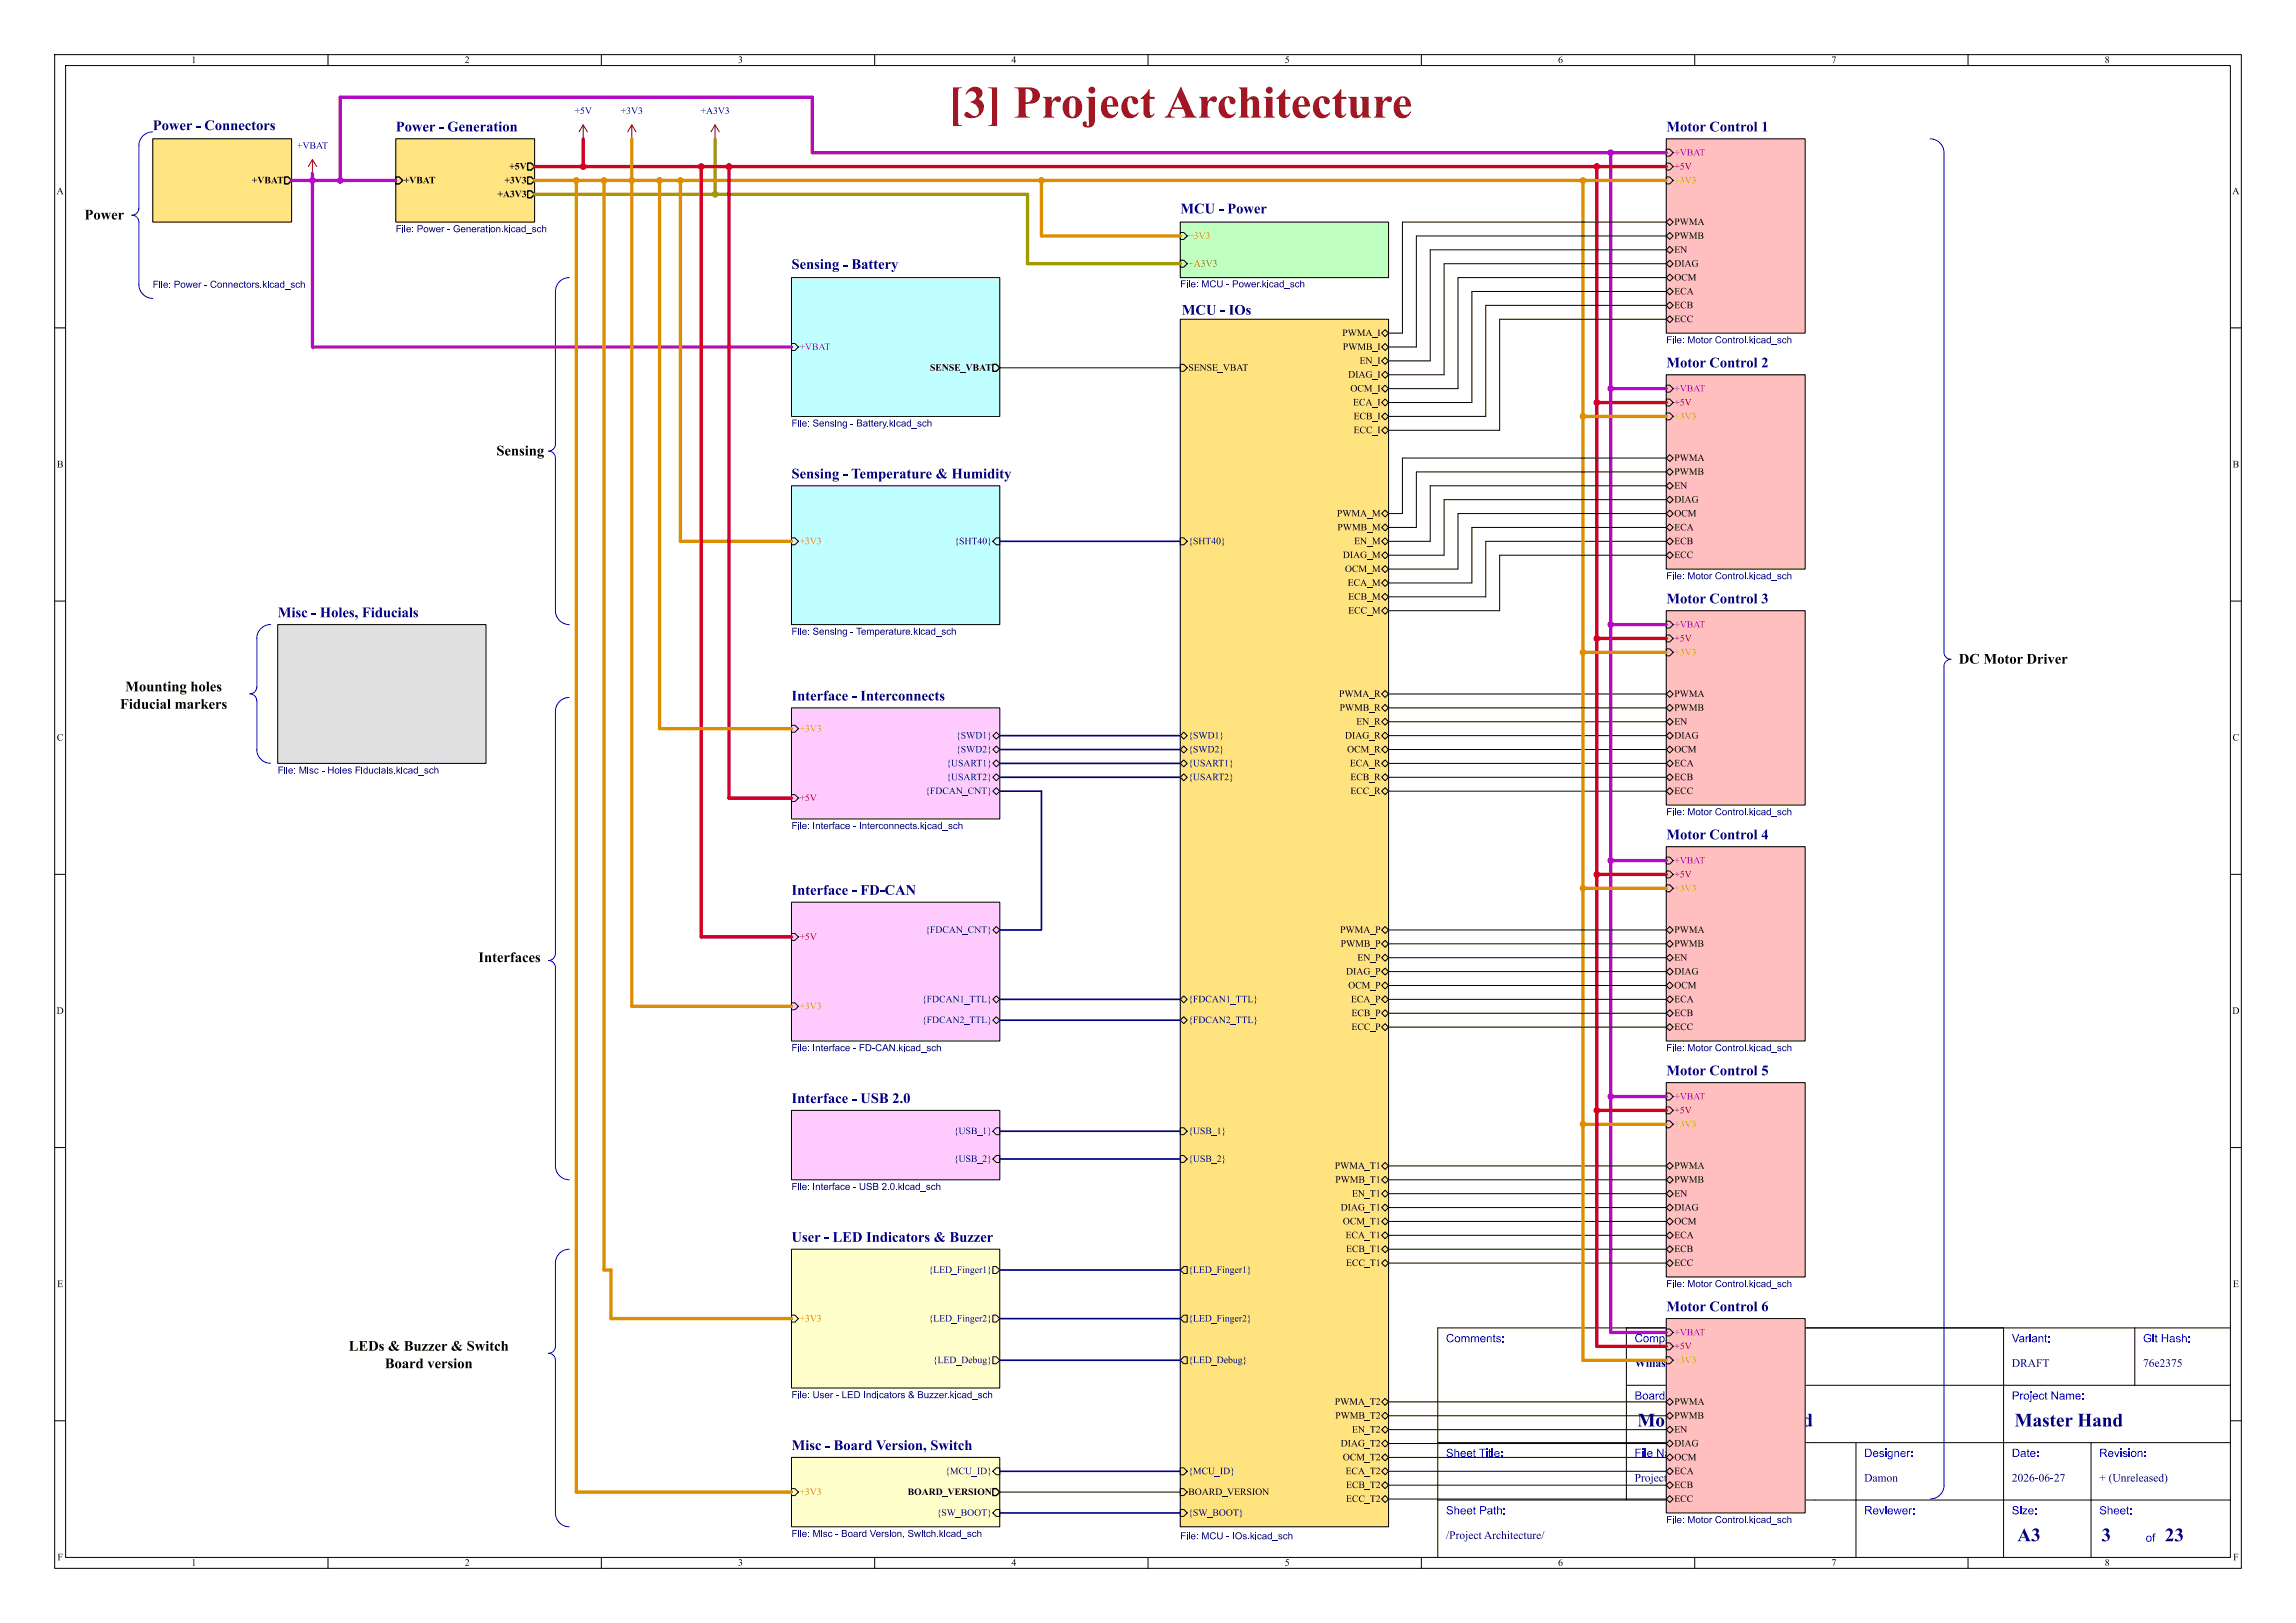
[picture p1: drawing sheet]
<svg xmlns="http://www.w3.org/2000/svg" width="420mm" height="297mm" viewBox="0 0 420 297" stroke-linecap="round" stroke-linejoin="round" font-family="sans-serif">
<defs><g id="words">
<text font-size="8.4" fill="#a21622" x="173.5" y="23.7">[3] ProjectArchitecture</text>
<text font-size="3.5" x="299.5" y="261.9">Motor ControlBoard</text>
<g font-size="3.5" fill="#00007f">
<text x="368.5" y="261.9">MasterHand</text>
<text x="369" y="282.9">A3</text>
<text x="384.4" y="282.9">3</text>
<text x="396" y="282.9">23</text>
</g>
<g font-size="2.7" fill="#000084">
<text x="27.9" y="24.1">Power- Connectors</text>
<text x="72.4" y="24.4">Power- Generation</text>
<text x="304.8" y="24.4">Motor Control1</text>
<text x="215.9" y="39.4">MCU - Power</text>
<text x="144.8" y="49.5">Sensing- Battery</text>
<text x="216.2" y="57.9">MCU - IOs</text>
<text x="304.8" y="67.6">Motor Control2</text>
<text x="144.8" y="87.9">Sensing- Temperature&amp; Humidity</text>
<text x="50.8" y="113.3">Misc- Holes,Fiducials</text>
<text x="304.8" y="110.7">Motor Control3</text>
<text x="144.8" y="128.5">Interface- Interconnects</text>
<text x="304.8" y="153.9">Motor Control4</text>
<text x="144.8" y="164.1">Interface- FD-CAN</text>
<text x="304.8" y="197.1">Motor Control5</text>
<text x="144.8" y="202.2">Interface- USB2.0</text>
<text x="144.8" y="227.6">User- LED Indicators&amp; Buzzer</text>
<text x="304.8" y="240.3">Motor Control6</text>
<text x="144.8" y="265.7">Misc- BoardVersion,Switch</text>
</g>
<g font-size="2.7">
<text x="15.4" y="41.2">Power</text>
<text x="358.3" y="122.5">DC Motor Driver</text>
<text x="21.9" y="130.8">Fiducialmarkers</text>
<text x="22.9" y="127.6">Mountingholes</text>
<text x="87.5" y="177.1">Interfaces</text>
<text x="63.8" y="248.2">LEDs&amp; Buzzer&amp; Switch</text>
<text x="70.4" y="251.4">Boardversion</text>
</g>
<text font-size="2.7" fill="#0000c2" x="90.8" y="84.4">Sensing</text>
<g font-size="2.1" fill="#00f">
<text x="264.5" y="246.2">Comments:</text>
<text x="368" y="246.2">Variant:</text>
<text x="392" y="246.2">Git Hash:</text>
<text x="299" y="256.7">Board</text>
<text x="368" y="256.7">Project Name:</text>
<text x="264.5" y="267.2">Sheet Title:</text>
<text x="341" y="267.2">Designer:</text>
<text x="368" y="267.2">Date:</text>
<text x="384" y="267.2">Revision:</text>
<text x="264.5" y="277.7">Sheet Path:</text>
<text x="341" y="277.7">Reviewer:</text>
<text x="368" y="277.7">Size:</text>
<text x="384" y="277.7">Sheet:</text>
<text x="392.5" y="282.7">of</text>
</g>
<g font-size="2.1">
<text x="299" y="246.2">Company:</text>
<text x="305.2" y="256.7">Name:</text>
<text x="299" y="267.2">File Name:</text>
<text x="299" y="271.7">ProjectArchitecture.kicad_sch</text>
</g>
<g font-size="2.1" fill="#00007f">
<text x="299" y="250.7">Willas</text>
<text x="368" y="250.7">DRAFT</text>
<text x="392" y="250.7">76e2375</text>
<text x="341" y="271.7">Damon</text>
<text x="368" y="271.7">2026-06-27</text>
<text x="384" y="271.7">+ (Unreleased)</text>
<text x="264.5" y="282.2">/ProjectArchitecture/</text>
</g>
<g font-size="1.8">
<text x="35" y="12">1</text>
<text x="85" y="12">2</text>
<text x="135" y="12">3</text>
<text x="185" y="12">4</text>
<text x="235" y="12">5</text>
<text x="285" y="12">6</text>
<text x="335" y="12">7</text>
<text x="385" y="12">8</text>
<text x="46.1" y="34">+VBAT</text>
<text x="73.9" y="34">+VBAT</text>
<text x="92.3" y="34">+3V3</text>
<text x="93.1" y="31.5">+5V</text>
<text x="10.3" y="36">A</text>
<text x="91" y="36.5">+A3V3</text>
<text x="306.3" y="41.6">PWMA</text>
<text x="408.3" y="36">A</text>
<text x="306.3" y="46.7">EN</text>
<text x="306.3" y="44.2">PWMB</text>
<text x="306.3" y="49.2">DIAG</text>
<text x="306.3" y="51.8">OCM</text>
<text x="306.3" y="54.3">ECA</text>
<text x="306.3" y="56.9">ECB</text>
<text x="306.3" y="59.4">ECC</text>
<text x="245.5" y="61.9">PWMA_I</text>
<text x="245.6" y="64.5">PWMB_I</text>
<text x="170.1" y="68.3">SENSE_VBAT</text>
<text x="217.4" y="68.3">SENSE_VBAT</text>
<text x="246.6" y="69.6">DIAG_I</text>
<text x="248.7" y="67">EN_I</text>
<text x="247" y="72.1">OCM_I</text>
<text x="247.5" y="74.6">ECA_I</text>
<text x="247.6" y="77.2">ECB_I</text>
<text x="247.6" y="79.7">ECC_I</text>
<text x="10.4" y="86">B</text>
<text x="306.3" y="89.9">EN</text>
<text x="306.3" y="84.8">PWMA</text>
<text x="306.3" y="87.3">PWMB</text>
<text x="408.4" y="86">B</text>
<text x="244.5" y="95">PWMA_M</text>
<text x="306.3" y="92.4">DIAG</text>
<text x="306.3" y="95">OCM</text>
<text x="244.6" y="97.5">PWMB_M</text>
<text x="247.7" y="100">EN_M</text>
<text x="306.3" y="97.5">ECA</text>
<text x="306.3" y="100">ECB</text>
<text x="245.6" y="102.6">DIAG_M</text>
<text x="246" y="105.1">OCM_M</text>
<text x="246.5" y="107.7">ECA_M</text>
<text x="306.3" y="102.6">ECC</text>
<text x="246.6" y="110.2">ECB_M</text>
<text x="246.6" y="112.7">ECC_M</text>
<text x="244.9" y="128">PWMA_R</text>
<text x="245" y="130.5">PWMB_R</text>
<text x="306.3" y="128">PWMA</text>
<text x="306.3" y="130.5">PWMB</text>
<text x="10.4" y="136">C</text>
<text x="246" y="135.6">DIAG_R</text>
<text x="248.1" y="133.1">EN_R</text>
<text x="306.3" y="135.6">DIAG</text>
<text x="306.3" y="133.1">EN</text>
<text x="408.4" y="136">C</text>
<text x="246.4" y="138.1">OCM_R</text>
<text x="246.9" y="140.7">ECA_R</text>
<text x="247" y="143.2">ECB_R</text>
<text x="306.3" y="140.7">ECA</text>
<text x="306.3" y="143.2">ECB</text>
<text x="306.3" y="138.1">OCM</text>
<text x="247" y="145.8">ECC_R</text>
<text x="306.3" y="145.8">ECC</text>
<text x="245.1" y="171.2">PWMA_P</text>
<text x="245.2" y="173.7">PWMB_P</text>
<text x="306.3" y="171.2">PWMA</text>
<text x="306.3" y="173.7">PWMB</text>
<text x="246.2" y="178.8">DIAG_P</text>
<text x="248.3" y="176.2">EN_P</text>
<text x="306.3" y="178.8">DIAG</text>
<text x="306.3" y="176.2">EN</text>
<text x="246.6" y="181.3">OCM_P</text>
<text x="247.1" y="183.9">ECA_P</text>
<text x="306.3" y="183.9">ECA</text>
<text x="306.3" y="181.3">OCM</text>
<text x="10.3" y="186">D</text>
<text x="247.2" y="186.4">ECB_P</text>
<text x="247.2" y="188.9">ECC_P</text>
<text x="306.3" y="186.4">ECB</text>
<text x="306.3" y="188.9">ECC</text>
<text x="408.3" y="186">D</text>
<text x="244.1" y="214.3">PWMA_T1</text>
<text x="306.3" y="214.3">PWMA</text>
<text x="244.2" y="216.9">PWMB_T1</text>
<text x="245.2" y="222">DIAG_T1</text>
<text x="247.3" y="219.4">EN_T1</text>
<text x="306.3" y="222">DIAG</text>
<text x="306.3" y="219.4">EN</text>
<text x="306.3" y="216.9">PWMB</text>
<text x="245.6" y="224.5">OCM_T1</text>
<text x="246.1" y="227">ECA_T1</text>
<text x="306.3" y="227">ECA</text>
<text x="306.3" y="224.5">OCM</text>
<text x="246.2" y="229.6">ECB_T1</text>
<text x="246.2" y="232.1">ECC_T1</text>
<text x="306.3" y="229.6">ECB</text>
<text x="306.3" y="232.1">ECC</text>
<text x="10.4" y="236">E</text>
<text x="408.4" y="236">E</text>
<text x="244.1" y="257.5">PWMA_T2</text>
<text x="306.3" y="257.5">PWMA</text>
<text x="244.2" y="260.1">PWMB_T2</text>
<text x="247.3" y="262.6">EN_T2</text>
<text x="306.3" y="262.6">EN</text>
<text x="306.3" y="260.1">PWMB</text>
<text x="245.2" y="265.1">DIAG_T2</text>
<text x="245.6" y="267.7">OCM_T2</text>
<text x="306.3" y="265.1">DIAG</text>
<text x="306.3" y="267.7">OCM</text>
<text x="166" y="274">BOARD_VERSION</text>
<text x="217.4" y="274">BOARD_VERSION</text>
<text x="246.1" y="270.2">ECA_T2</text>
<text x="246.2" y="272.8">ECB_T2</text>
<text x="246.2" y="275.3">ECC_T2</text>
<text x="306.3" y="270.2">ECA</text>
<text x="306.3" y="272.8">ECB</text>
<text x="306.3" y="275.3">ECC</text>
<text x="10.5" y="286">F</text>
<text x="35" y="287">1</text>
<text x="85" y="287">2</text>
<text x="135" y="287">3</text>
<text x="185" y="287">4</text>
<text x="235" y="287">5</text>
<text x="285" y="287">6</text>
<text x="335" y="287">7</text>
<text x="385" y="287">8</text>
<text x="408.5" y="286">F</text>
</g>
<g font-size="1.8" fill="#0000c2">
<text x="105.1" y="21.3">+5V</text>
<text x="113.5" y="21.3">+3V3</text>
<text x="128.1" y="21.3">+A3V3</text>
<text x="54.3" y="27.7">+VBAT</text>
</g>
<g font-size="1.8" fill="#b10bc6">
<text x="306.3" y="28.9">+VBAT</text>
<text x="146.2" y="64.5">+VBAT</text>
<text x="306.3" y="72.1">+VBAT</text>
<text x="306.3" y="115.3">+VBAT</text>
<text x="306.3" y="158.5">+VBAT</text>
<text x="306.3" y="201.6">+VBAT</text>
<text x="306.3" y="244.8">+VBAT</text>
</g>
<g font-size="1.8" fill="#dc8e00">
<text x="306.3" y="34">+3V3</text>
<text x="217.4" y="44.2">+3V3</text>
<text x="306.3" y="77.2">+3V3</text>
<text x="146.2" y="100">+3V3</text>
<text x="306.3" y="120.4">+3V3</text>
<text x="146.2" y="134.3">+3V3</text>
<text x="306.3" y="163.5">+3V3</text>
<text x="146.2" y="185.1">+3V3</text>
<text x="306.3" y="206.7">+3V3</text>
<text x="146.2" y="242.3">+3V3</text>
<text x="306.3" y="249.9">+3V3</text>
<text x="146.2" y="274">+3V3</text>
</g>
<g font-size="1.8" fill="#d40020">
<text x="306.3" y="31.5">+5V</text>
<text x="306.3" y="74.6">+5V</text>
<text x="306.3" y="117.8">+5V</text>
<text x="146.2" y="147">+5V</text>
<text x="306.3" y="161">+5V</text>
<text x="146.2" y="172.4">+5V</text>
<text x="306.3" y="204.2">+5V</text>
<text x="306.3" y="247.4">+5V</text>
</g>
<g font-size="1.8" fill="#000084">
<text x="72.4" y="43.2">File: Power - Generation.kicad_sch</text>
<text x="27.9" y="53.4">File: Power - Connectors.kicad_sch</text>
<text x="215.9" y="53.3">File: MCU - Power.kicad_sch</text>
<text x="304.8" y="63.5">File: Motor Control.kicad_sch</text>
<text x="144.8" y="78.8">File: Sensing - Battery.kicad_sch</text>
<text x="174.6" y="100">{SHT40}</text>
<text x="217.4" y="100">{SHT40}</text>
<text x="304.8" y="106.7">File: Motor Control.kicad_sch</text>
<text x="144.8" y="116.9">File: Sensing - Temperature.kicad_sch</text>
<text x="174.9" y="135.6">{SWD1}</text>
<text x="217.4" y="135.6">{SWD1}</text>
<text x="50.8" y="142.3">File: Misc - Holes Fiducials.kicad_sch</text>
<text x="173.1" y="140.7">{USART1}</text>
<text x="173.1" y="143.2">{USART2}</text>
<text x="174.9" y="138.1">{SWD2}</text>
<text x="217.4" y="138.1">{SWD2}</text>
<text x="217.4" y="140.7">{USART1}</text>
<text x="217.4" y="143.2">{USART2}</text>
<text x="169.3" y="145.8">{FDCAN_CNT}</text>
<text x="304.8" y="149.9">File: Motor Control.kicad_sch</text>
<text x="144.8" y="152.4">File: Interface - Interconnects.kicad_sch</text>
<text x="169.3" y="171.2">{FDCAN_CNT}</text>
<text x="168.7" y="183.9">{FDCAN1_TTL}</text>
<text x="217.4" y="183.9">{FDCAN1_TTL}</text>
<text x="168.7" y="187.7">{FDCAN2_TTL}</text>
<text x="217.4" y="187.7">{FDCAN2_TTL}</text>
<text x="144.8" y="193.1">File: Interface - FD-CAN.kicad_sch</text>
<text x="304.8" y="193.1">File: Motor Control.kicad_sch</text>
<text x="174.5" y="208">{USB_1}</text>
<text x="217.4" y="208">{USB_1}</text>
<text x="174.5" y="213.1">{USB_2}</text>
<text x="217.4" y="213.1">{USB_2}</text>
<text x="144.8" y="218.5">File: Interface - USB 2.0.kicad_sch</text>
<text x="169.8" y="233.4">{LED_Finger1}</text>
<text x="217.4" y="233.4">{LED_Finger1}</text>
<text x="304.8" y="236.3">File: Motor Control.kicad_sch</text>
<text x="169.8" y="242.3">{LED_Finger2}</text>
<text x="217.4" y="242.3">{LED_Finger2}</text>
<text x="170.6" y="249.9">{LED_Debug}</text>
<text x="217.4" y="249.9">{LED_Debug}</text>
<text x="144.8" y="256.6">File: User - LED Indicators &amp; Buzzer.kicad_sch</text>
<text x="172.9" y="270.2">{MCU_ID}</text>
<text x="217.4" y="270.2">{MCU_ID}</text>
<text x="144.8" y="282">File: Misc - Board Version, Switch.kicad_sch</text>
<text x="171.3" y="277.8">{SW_BOOT}</text>
<text x="217.4" y="277.8">{SW_BOOT}</text>
<text x="304.8" y="279.4">File: Motor Control.kicad_sch</text>
</g>
<text font-size="1.8" fill="#a29b00" x="217.4" y="49.2">+A3V3</text>
</g></defs>
<g fill="none" stroke="#000" stroke-width=".18">
<path d="M10 10h400v277h-400zM12 12h396v273h-396zM60 10v2M110 10v2M160 10v2M210 10v2M260 10v2M310 10v2M360 10v2M27.9 25.4h25.4v15.2h-25.4zM10 60h2M408 60h2"/>
<path d="M10 110h2M408 110h2M10 160h2M408 160h2M10 210h2M408 210h2M297.5 253.5h110.5M297.5 243v31.5M366.5 243v42M390.5 243v10.5M408 243h-145v42M10 260h2"/>
<path d="M263 274.5h145M263 264h145M339.5 264v21M382.5 264v21M408 260h2M60 285v2M110 285v2M160 285v2M210 285v2M260 285v2M310 285v2M360 285v2"/>
</g>
<g fill="#ffe480" stroke="#ffe480" stroke-width=".18">
<path d="M27.9 25.4h25.4v15.2h-25.4z"/>
<path d="M72.4 25.4h25.4v15.2h-25.4z"/>
</g>
<g fill="#bfffff" stroke="#bfffff" stroke-width=".18">
<path d="M144.8 88.9h38.1v25.4h-38.1z"/>
<path d="M144.8 50.8h38.1v25.4h-38.1z"/>
</g>
<g fill="#ffcbff" stroke="#ffcbff" stroke-width=".18">
<path d="M144.8 203.2h38.1v12.7h-38.1z"/>
<path d="M144.8 129.5h38.1v20.4h-38.1z"/>
<path d="M144.8 165.1h38.1v25.4h-38.1z"/>
</g>
<g fill="#ffffcb" stroke="#ffffcb" stroke-width=".18">
<path d="M144.8 266.7h38.1v12.7h-38.1z"/>
<path d="M144.8 228.6h38.1v25.4h-38.1z"/>
</g>
<g fill="#ffbfbf" stroke="#ffbfbf" stroke-width=".18">
<path d="M304.8 25.4h25.4v35.6h-25.4z"/>
<path d="M304.8 154.9h25.4v35.6h-25.4z"/>
<path d="M304.8 198.1h25.4v35.6h-25.4z"/>
<path d="M304.8 241.3h25.4v35.6h-25.4z"/>
<path d="M304.8 111.8h25.4v35.5h-25.4z"/>
<path d="M304.8 68.6h25.4v35.5h-25.4z"/>
</g>
<path d="M50.8 114.3h38.1v25.4h-38.1z" fill="#e0e0e0" stroke="#e0e0e0" stroke-width=".18"/>
<path d="M215.9 58.4h38.1v221h-38.1z" fill="#ffe37f" stroke="#ffe37f" stroke-width=".18"/>
<path d="M215.9 40.6h38.1v10.2h-38.1z" fill="#bfffbf" stroke="#bfffbf" stroke-width=".18"/>
<path d="M52.1 32.4h.6l.6 .6-.6 .7h-.6z" fill="none" stroke="#000" stroke-width=".25"/>
<g fill="#000084">
<path d="M28.1 51.4h.8v.1h-.6v.4h.6v.2h-.6v.6h-.2z"/>
<path d="M29.1 51.4h.2v.2h-.2z"/>
<path d="M29.5 51.4h.2v1.3h-.2z"/>
<path d="M31.9 51.4h.5a.39 .39 0 0 1 .5 .3 .39 .39 0 0 1-.5 .4h-.3v.6h-.2v-.7h.7l.1-.2-.1-.3h-.5v.5h-.2z"/>
<path d="M38.7 51.5l.6-.1 .3 .2-.2 .2a.45 .45 0 0 0-.6-.2 .45 .45 0 0 0-.1 .7l.4 .2h.2l.1-.3 .2 .1a.62 .62 0 0 1-.9 .2 .62 .62 0 0 1 0-1z"/>
<path d="M44.7 51.5l.1-.1v.3h.2v.2h-.2v.5l.2 .3-.3-.1v-.7h-.1z"/>
<path d="M48.1 51.4h.2v.7l.3-.4h.2l-.3 .4 .4 .6h-.2l-.3-.5-.1 .5h-.2z"/>
<path d="M49 51.4h.1v.2h-.1z"/>
<path d="M51.3 51.8l.3-.1 .2 .1v-.4h.2v1.3l-.1-.2-.2 .2-.3-.1-.2-.3 .2-.1a.29 .29 0 0 0 .3 .3 .29 .29 0 0 0 .1-.5l-.3-.1-.1 .3h-.2z"/>
<path d="M55 51.4h.2v.4l.2-.1 .3 .2 .1 .8h-.2v-.7l-.2-.2-.2 .2v.7h-.2z"/>
</g>
<path d="M144.8 88.9h38.1v25.4h-38.1zM144.8 98.4h.6l.6 .7-.6 .6h-.6zM182.2 98.4h.7v1.3h-.7l-.6-.6z" fill="none" stroke="#000" stroke-width=".18"/>
<g fill="#000084">
<path d="M144.9 114.9h.9v.1h-.7v.4h.6v.2h-.6v.6h-.2z"/>
<path d="M146 114.9h.1v.2h-.1z"/>
<path d="M146.4 114.9h.1v1.3h-.1z"/>
<path d="M148.9 115l.6-.1 .2 .3-.2 .1a.27 .27 0 0 0-.3-.4 .27 .27 0 0 0-.2 .4l.2 .1a.43 .43 0 0 1 .5 .6 .43 .43 0 0 1-.7 .1l-.3-.3 .2-.1a.31 .31 0 0 0 .3 .3 .31 .31 0 0 0 .3-.3l-.7-.3z"/>
<path d="M152.8 114.9h.2v.2h-.2z"/>
<path d="M156.6 114.9h1v.1h-.4v1.2h-.1v-1.2h-.5z"/>
<path d="M163.7 115l.1-.1v.3h.2v.2h-.2v.5l.2 .3-.3-.1v-.7h-.2z"/>
<path d="M167.2 114.9h.1v.7l.4-.4h.2l-.3 .4 .3 .6h-.1l-.4-.5-.1 .5h-.1z"/>
<path d="M168.1 114.9h.1v.2h-.1z"/>
<path d="M170.4 115.3l.3-.1 .2 .1v-.4h.2v1.3l-.2-.2-.1 .2-.3-.1-.2-.3 .1-.1a.29 .29 0 0 0 .4 .3 .29 .29 0 0 0 .1-.5l-.3-.1-.2 .3h-.1z"/>
<path d="M174.1 114.9h.1v.4l.3-.1 .3 .2v.8h-.1v-.7l-.2-.2-.2 .2-.1 .7h-.1z"/>
</g>
<path d="M144.8 50.8h38.1v25.4h-38.1zM144.8 62.9h.6l.6 .6-.6 .6h-.6z" fill="none" stroke="#000" stroke-width=".18"/>
<path d="M181.6 66.7h.6l.7 .6-.7 .6h-.6z" fill="none" stroke="#000" stroke-width=".25"/>
<g fill="#000084">
<path d="M144.9 76.8h.9v.1h-.7v.4h.6v.2h-.6v.6h-.2z"/>
<path d="M146 76.8h.1v.2h-.1z"/>
<path d="M146.4 76.8h.1v1.3h-.1z"/>
<path d="M148.9 76.9l.6-.1 .2 .3-.2 .1a.27 .27 0 0 0-.3-.4 .27 .27 0 0 0-.2 .4l.2 .1a.43 .43 0 0 1 .5 .6 .43 .43 0 0 1-.7 .1l-.3-.3 .2-.1a.31 .31 0 0 0 .3 .3 .31 .31 0 0 0 .3-.3l-.7-.3z"/>
<path d="M152.8 76.8h.2v.2h-.2z"/>
<path d="M156.8 76.8l.8 .1 .1 .3-.2 .2 .2 .3a.38 .38 0 0 1-.5 .4h-.4v-.2l.7-.1-.1-.3h-.5v.4h-.1v-.6h.4a.2 .2 0 0 0 .3-.1 .2 .2 0 0 0-.2-.3h-.4v.4h-.1z"/>
<path d="M158.9 76.9l.2-.1v.3h.2v.2h-.2v.5l.2 .3-.3-.1-.1-.7h-.1z"/>
<path d="M159.4 76.9l.2-.1v.3h.2v.2h-.2v.5l.2 .3-.3-.1-.1-.7h-.1z"/>
<path d="M162.7 76.8h.2v.7l.4-.4h.2l-.4 .4 .4 .6h-.2l-.3-.5-.1 .5h-.2z"/>
<path d="M163.6 76.8h.2v.2h-.2z"/>
<path d="M166 77.2l.2-.1 .3 .1v-.4h.1v1.3l-.1-.2-.2 .2-.3-.1-.2-.3 .2-.1a.29 .29 0 0 0 .4 .3 .29 .29 0 0 0 .1-.5l-.3-.1-.2 .3h-.2z"/>
<path d="M169.6 76.8h.2v.4l.3-.1 .3 .2v.8h-.2v-.7l-.2-.2-.2 .2v.7h-.2z"/>
</g>
<path d="M144.8 203.2h38.1v12.7h-38.1zM182.2 206.4h.7v1.2h-.7l-.6-.6zM182.2 211.5h.7v1.2h-.7l-.6-.6z" fill="none" stroke="#000" stroke-width=".18"/>
<g fill="#000084">
<path d="M144.9 216.5h.9v.1h-.7v.4h.6v.2h-.6v.6h-.2z"/>
<path d="M146 216.5h.1v.2h-.1z"/>
<path d="M146.4 216.5h.1v1.3h-.1z"/>
<path d="M148.8 216.5h.2v1.3h-.2z"/>
<path d="M150.3 216.6l.1-.1v.3h.2v.2h-.2v.5l.2 .3-.3-.1v-.7h-.2z"/>
<path d="M152.4 216.5h.3l-.2 .2 .2 .3h-.2v.8h-.2v-.8h-.1z"/>
<path d="M157.3 216.5h.1v.7a.34 .34 0 0 0 .4 .4 .34 .34 0 0 0 .3-.4v-.7h.2v.7a.5 .5 0 0 1-.5 .6 .5 .5 0 0 1-.5-.6z"/>
<path d="M158.6 216.6l.6-.1 .2 .3-.1 .1a.27 .27 0 0 0-.3-.4 .27 .27 0 0 0-.2 .4l.2 .1a.43 .43 0 0 1 .5 .6 .43 .43 0 0 1-.8 .1l-.2-.3 .1-.1a.31 .31 0 0 0 .4 .3 .31 .31 0 0 0 .3-.3l-.7-.3z"/>
<path d="M159.7 216.5l.8 .1 .1 .3-.2 .2 .3 .3a.38 .38 0 0 1-.5 .4h-.5v-.2l.8-.1-.1-.3h-.5v.4h-.2v-.6h.5a.2 .2 0 0 0 .2-.1 .2 .2 0 0 0-.1-.3h-.4v.4h-.2z"/>
<path d="M161.5 216.6a.41 .41 0 0 1 .6 0 .41 .41 0 0 1-.2 .6l-.4 .4h.7v.2h-.9l.5-.6a.27 .27 0 0 0 .3-.3 .27 .27 0 0 0-.3-.3 .27 .27 0 0 0-.3 .3l-.1-.1z"/>
<path d="M163 216.5h.2a.71 .71 0 0 1 .5 .6 .71 .71 0 0 1-.5 .7 .51 .51 0 0 1-.4-.7h.2a.32 .32 0 0 0 0 .5 .32 .32 0 0 0 .5 0 .32 .32 0 0 0 0-.5 .32 .32 0 0 0 0-.4 .32 .32 0 0 0-.5 0 .32 .32 0 0 0 0 .4h-.2v-.1z"/>
<path d="M164.3 216.5h.2v.7l.4-.4h.2l-.4 .4 .4 .6h-.2l-.3-.5-.1 .5h-.2z"/>
<path d="M165.2 216.5h.2v.2h-.2z"/>
<path d="M167.6 216.9l.2-.1 .3 .1v-.4h.1v1.3l-.1-.2-.2 .2-.3-.1-.1-.3 .1-.1a.29 .29 0 0 0 .4 .3 .29 .29 0 0 0 .1-.5l-.3-.1-.2 .3h-.1z"/>
<path d="M171.3 216.5h.1v.4l.3-.1 .3 .2v.8h-.1l-.1-.7-.1-.2-.3 .2v.7h-.1z"/>
</g>
<path d="M144.8 129.5h38.1v20.4h-38.1zM144.8 132.7h.6l.6 .7-.6 .6h-.6zM181.6 134.6l.6-.6 .7 .6-.7 .7zM181.6 137.2l.6-.7 .7 .7-.7 .6zM181.6 139.7l.6-.6 .7 .6-.7 .6zM144.8 145.4h.6l.6 .7-.6 .6h-.6zM181.6 142.2l.6-.6 .7 .6-.7 .7zM182.2 144.1l.7 .7-.7 .6-.6-.6z" fill="none" stroke="#000" stroke-width=".18"/>
<g fill="#000084">
<path d="M144.9 150.4h.9v.2h-.7v.4h.6v.1h-.6v.6h-.2z"/>
<path d="M146 150.4h.1v.2h-.1z"/>
<path d="M146.4 150.4h.1v1.3h-.1z"/>
<path d="M148.8 150.4h.2v1.3h-.2z"/>
<path d="M150.3 150.6l.1-.1v.3h.2v.1h-.2v.6l.2 .2-.3-.1v-.7h-.2z"/>
<path d="M152.4 150.5l.3-.1-.2 .3 .2 .2h-.2v.8h-.2v-.8h-.1z"/>
<path d="M157.3 150.4h.2v1.3h-.2z"/>
<path d="M158.7 150.6l.2-.1v.3h.2v.1h-.2v.6l.2 .2-.3-.1-.1-.7h-.1z"/>
<path d="M166.5 150.6l.2-.1v.3h.2v.1h-.2v.6l.2 .2-.3-.1-.1-.7h-.1z"/>
<path d="M168.4 150.4h.2v.8l.3-.4h.2l-.3 .3 .4 .6h-.2l-.3-.5-.1 .5h-.2z"/>
<path d="M169.3 150.4h.1v.2h-.1z"/>
<path d="M171.6 150.9l.3-.1 .2 .1v-.5h.2v1.3l-.1-.1-.2 .1h-.3l-.2-.4h.2a.29 .29 0 0 0 .3 .3 .29 .29 0 0 0 .1-.5l-.3-.2-.1 .4h-.2z"/>
<path d="M175.3 150.4h.2v.5l.2-.1 .3 .1 .1 .8h-.2v-.6l-.2-.2-.2 .1v.7h-.2z"/>
</g>
<path d="M144.8 165.1h38.1v25.4h-38.1zM144.8 170.8h.6l.6 .7-.6 .6h-.6zM181.6 170.2l.6-.7 .7 .7-.7 .6zM144.8 183.5h.6l.6 .7-.6 .6h-.6zM181.6 182.9l.6-.7 .7 .7-.7 .6zM181.6 186.7l.6-.6 .7 .6-.7 .6z" fill="none" stroke="#000" stroke-width=".18"/>
<g fill="#000084">
<path d="M144.9 191.1h.9v.1h-.7v.4h.6v.2h-.6v.6h-.2z"/>
<path d="M146 191.1h.1v.2h-.1z"/>
<path d="M146.4 191.1h.1v1.3h-.1z"/>
<path d="M148.8 191.1h.2v1.3h-.2z"/>
<path d="M150.3 191.2l.1-.1v.3h.2v.2h-.2v.5l.2 .3-.3-.1v-.7h-.2z"/>
<path d="M152.4 191.1h.3l-.2 .2 .2 .3h-.2v.8h-.2v-.8h-.1z"/>
<path d="M157.3 191.1h.8v.1h-.7v.4h.6v.2h-.6v.6h-.1z"/>
<path d="M158.3 191.1h.5a.64 .64 0 0 1 .6 .6 .64 .64 0 0 1-.6 .7h-.5v-.2h.5a.49 .49 0 0 0 .4-.5 .49 .49 0 0 0-.4-.5h-.3v1h-.2z"/>
<path d="M160.3 191.2l.6-.1 .3 .2-.1 .2a.45 .45 0 0 0-.7-.2 .45 .45 0 0 0 0 .7l.4 .2h.2l.1-.3 .2 .1a.62 .62 0 0 1-1 .2 .62 .62 0 0 1 0-1z"/>
<path d="M161.9 191.1h.1l.6 1.3h-.2l-.2-.4h-.5l-.2 .4h-.1l.2-.6h.6l-.3-.6-.2 .6h-.1z"/>
<path d="M162.7 191.1h.2l.6 1v-1h.2v1.3h-.2l-.7-1v1h-.1z"/>
<path d="M164.4 191.1h.2v.7l.4-.4h.2l-.4 .4 .4 .6h-.2l-.3-.5-.1 .5h-.2z"/>
<path d="M165.3 191.1h.2v.2h-.2z"/>
<path d="M167.7 191.5l.2-.1 .3 .1v-.4h.1v1.3l-.1-.2-.2 .2-.3-.1-.1-.3 .1-.1a.29 .29 0 0 0 .4 .3 .29 .29 0 0 0 .1-.5l-.3-.1-.2 .3h-.2z"/>
<path d="M171.4 191.1h.1v.4l.3-.1 .3 .2v.8h-.2v-.7l-.1-.2-.3 .2v.7h-.1z"/>
</g>
<path d="M144.8 266.7h38.1v12.7h-38.1zM144.8 272.4h.6l.6 .6-.6 .7h-.6zM182.2 268.6h.7v1.3h-.7l-.6-.7zM182.2 276.2h.7v1.3h-.7l-.6-.6z" fill="none" stroke="#000" stroke-width=".18"/>
<path d="M181.6 272.4h.6l.7 .6-.7 .7h-.6z" fill="none" stroke="#000" stroke-width=".25"/>
<g fill="#000084">
<path d="M144.9 280h.9v.1h-.7v.4h.6v.2h-.6v.6h-.2z"/>
<path d="M146 280h.1v.2h-.1z"/>
<path d="M146.4 280h.1v1.3h-.1z"/>
<path d="M148.8 280h.2l.4 1.1 .3-1.1h.3v1.3h-.2v-1.1l-.4 1.1h-.1l-.4-1.1v1.1h-.1z"/>
<path d="M150.2 280h.2v.2h-.2z"/>
<path d="M154 280l.8 .1 .1 .3-.2 .2 .3 .3a.38 .38 0 0 1-.5 .4h-.5v-.2l.8-.1-.1-.3h-.5v.4h-.2v-.6h.4a.2 .2 0 0 0 .3-.1 .2 .2 0 0 0-.2-.3h-.3v.4h-.2z"/>
<path d="M157.8 280.4l.3-.1 .2 .1v-.4h.2v1.3l-.2-.2-.1 .2-.3-.1-.2-.3 .1-.1a.29 .29 0 0 0 .4 .3 .29 .29 0 0 0 .1-.5l-.3-.1-.2 .3h-.1z"/>
<path d="M159.1 280h.2l.4 1.1 .4-1.1h.2l-.5 1.3h-.2z"/>
<path d="M162.8 280h.1v.2h-.1z"/>
<path d="M166.2 280.1l.6-.1 .3 .3-.2 .1a.27 .27 0 0 0-.3-.4 .27 .27 0 0 0-.2 .4l.2 .1a.43 .43 0 0 1 .5 .6 .43 .43 0 0 1-.8 .1l-.2-.3 .1-.1a.31 .31 0 0 0 .4 .3 .31 .31 0 0 0 .3-.3l-.7-.3z"/>
<path d="M168.6 280h.1v.2h-.1z"/>
<path d="M169 280.1l.2-.1v.3h.1v.2h-.1v.5l.1 .3-.3-.1v-.7h-.1z"/>
<path d="M170.4 280h.1v.4l.3-.1 .3 .2v.8h-.1v-.7l-.2-.2-.2 .2-.1 .7h-.1z"/>
<path d="M171.9 280h.1v.7l.4-.4h.2l-.4 .4 .4 .6h-.2l-.3-.5-.1 .5h-.1z"/>
<path d="M172.7 280h.2v.2h-.2z"/>
<path d="M175.1 280.4l.2-.1 .3 .1v-.4h.2v1.3l-.2-.2-.2 .2-.3-.1-.1-.3 .1-.1a.29 .29 0 0 0 .4 .3 .29 .29 0 0 0 .1-.5l-.3-.1-.2 .3h-.1z"/>
<path d="M178.8 280h.1v.4l.3-.1 .3 .2v.8h-.1l-.1-.7-.1-.2-.3 .2v.7h-.1z"/>
</g>
<path d="M144.8 228.6h38.1v25.4h-38.1zM181.6 231.8h.6l.7 .6-.7 .6h-.6zM144.8 240.7h.6l.6 .6-.6 .6h-.6zM181.6 248.3h.6l.7 .6-.7 .7h-.6zM181.6 240.7h.6l.7 .6-.7 .6h-.6z" fill="none" stroke="#000" stroke-width=".18"/>
<g fill="#000084">
<path d="M144.9 254.6h.9v.1h-.7v.4h.6v.2h-.6v.6h-.2z"/>
<path d="M146 254.6h.1v.2h-.1z"/>
<path d="M146.4 254.6h.1v1.3h-.1z"/>
<path d="M148.8 254.6h.1v.7a.34 .34 0 0 0 .4 .4 .34 .34 0 0 0 .3-.4v-.7h.2v.7a.5 .5 0 0 1-.5 .6 .5 .5 0 0 1-.5-.6z"/>
<path d="M154.1 254.6h.2v1.1h.6v.2h-.8z"/>
<path d="M155.1 254.6h.9v.1h-.7v.4h.7v.2h-.7v.4h.7v.2h-.9z"/>
<path d="M156.3 254.6h.4a.64 .64 0 0 1 .6 .6 .64 .64 0 0 1-.6 .7h-.4v-.2h.4a.49 .49 0 0 0 .4-.5 .49 .49 0 0 0-.4-.5h-.3v1h-.1z"/>
<path d="M158.1 254.6h.1v1.3h-.1z"/>
<path d="M159.6 255l.2-.1 .3 .1v-.4h.2v1.3l-.2-.2-.2 .2-.3-.1-.1-.3 .1-.1a.29 .29 0 0 0 .4 .3 .29 .29 0 0 0 .1-.5l-.3-.1-.2 .3h-.1z"/>
<path d="M160.5 254.6h.2v.2h-.2z"/>
<path d="M162.8 254.7l.2-.1v.3h.1v.2h-.1v.5l.1 .3-.3-.1v-.7h-.1z"/>
<path d="M166.4 254.6a.3 .3 0 0 1 .5 .1 .3 .3 0 0 1-.2 .4l.2 .3 .1-.1h.2l-.1 .3 .1 .2-.1 .1-.2-.2-.3 .2-.4-.2v-.2h.1l.2 .2 .4-.1-.3-.4-.3 .3h-.1l.3-.4-.2-.3h.2a.15 .15 0 0 0 .2 .2 .15 .15 0 0 0 0-.3 .15 .15 0 0 0-.2 .1h-.2z"/>
<path d="M167.9 254.6l.8 .1 .1 .3-.2 .2 .3 .3a.38 .38 0 0 1-.5 .4h-.5v-.2l.8-.1-.1-.3h-.5v.4h-.2v-.6h.5a.2 .2 0 0 0 .2-.1 .2 .2 0 0 0-.1-.3h-.4v.4h-.2z"/>
<path d="M173.8 254.6h.2v.7l.4-.4h.2l-.4 .4 .4 .6h-.2l-.3-.5-.1 .5h-.2z"/>
<path d="M174.7 254.6h.2v.2h-.2z"/>
<path d="M177.1 255l.2-.1 .3 .1v-.4h.1v1.3l-.1-.2-.2 .2-.3-.1-.2-.3 .2-.1a.29 .29 0 0 0 .4 .3 .29 .29 0 0 0 .1-.5l-.3-.1-.2 .3h-.2z"/>
<path d="M180.7 254.6h.2v.4l.3-.1 .3 .2v.8h-.2v-.7l-.2-.2-.2 .2v.7h-.2z"/>
</g>
<path d="M72.4 25.4h25.4v15.2h-25.4z" fill="none" stroke="#000" stroke-width=".18"/>
<path d="M72.4 32.4h.6l.7 .6-.7 .7h-.6zM96.5 29.8h.7l.6 .7-.6 .6h-.7zM96.5 32.4h.7l.6 .6-.6 .7h-.7zM96.5 34.9h.7l.6 .7-.6 .6h-.7z" fill="none" stroke="#000" stroke-width=".25"/>
<g fill="#000084">
<path d="M72.5 41.2h.9v.2h-.7v.4h.6v.1h-.6v.6h-.2z"/>
<path d="M73.6 41.2h.1v.2h-.1z"/>
<path d="M74 41.2h.1v1.3h-.1z"/>
<path d="M76.4 41.2h.5a.39 .39 0 0 1 .4 .4 .39 .39 0 0 1-.4 .4h-.4v.5h-.1v-.7h.6l.2-.2-.2-.2h-.5v.4h-.1z"/>
<path d="M83.1 41.4l.7-.2 .2 .2 .1 .2h-.1a.49 .49 0 0 0-.7-.1 .49 .49 0 0 0-.1 .7 .49 .49 0 0 0 .7 .1l.1-.3h-.4v-.2h.5v.5a.69 .69 0 0 1-1 .1 .69 .69 0 0 1 0-1z"/>
<path d="M88.9 41.3l.2-.1v.4h.1v.1h-.1v.5l.2 .3-.4-.1v-.7h-.1z"/>
<path d="M89.4 41.2h.1v.2h-.1z"/>
<path d="M92.3 41.2h.1v.7l.4-.3h.2l-.4 .3 .4 .6h-.2l-.3-.5-.1 .5h-.1z"/>
<path d="M93.1 41.2h.2v.2h-.2z"/>
<path d="M95.5 41.7l.2-.1 .3 .1v-.5h.2v1.3l-.2-.1-.2 .1h-.2l-.2-.4 .1-.1a.29 .29 0 0 0 .4 .4 .29 .29 0 0 0 .1-.5l-.3-.2-.2 .3h-.1z"/>
<path d="M99.2 41.2h.1v.5l.3-.1 .3 .1v.8h-.1v-.7l-.2-.1-.3 .1v.7h-.1z"/>
</g>
<path d="M304.8 25.4h25.4v35.6h-25.4zM304.8 32.4h.6l.7 .6-.7 .7h-.6zM304.8 27.3h.6l.7 .6-.7 .7h-.6zM304.8 29.8h.6l.7 .7-.7 .6h-.6zM304.8 48.3l.6-.7 .7 .7-.7 .6zM304.8 53.3l.6-.6 .7 .6-.7 .7zM304.8 55.9l.6-.7 .7 .7-.7 .6zM304.8 58.4l.6-.6 .7 .6-.7 .7zM304.8 45.7l.6-.6 .7 .6-.7 .7zM304.8 50.8l.6-.6 .7 .6-.7 .6zM304.8 40.6l.6-.6 .7 .6-.7 .7zM305.4 42.5l.7 .7-.7 .6-.6-.6z" fill="none" stroke="#000" stroke-width=".18"/>
<g fill="#000084">
<path d="M304.9 61.5h.9v.2h-.7v.4h.6v.1h-.6v.6h-.2z"/>
<path d="M306 61.5h.2v.2h-.2z"/>
<path d="M306.4 61.5h.1v1.3h-.1z"/>
<path d="M308.8 61.5h.2l.4 1.1 .4-1.1h.2v1.3h-.2v-1.1l-.3 1.1h-.2l-.4-1.1v1.1h-.1z"/>
<path d="M311.3 61.7l.1-.1v.3h.2v.1h-.2v.6l.2 .2-.3-.1v-.7h-.2z"/>
<path d="M313.9 61.7l.7-.2 .2 .3-.1 .1a.45 .45 0 0 0-.6-.1 .45 .45 0 0 0-.1 .7l.4 .2 .2-.1 .1-.2h.2a.62 .62 0 0 1-1 .3 .62 .62 0 0 1 0-1z"/>
<path d="M317.1 61.7l.1-.1v.3h.2v.1h-.2v.6l.2 .2-.3-.1v-.7h-.1z"/>
<path d="M319.1 61.5h.2v1.3h-.2z"/>
<path d="M320 61.5h.2v.8l.3-.4h.3l-.4 .3 .4 .6h-.2l-.3-.5-.1 .5h-.2z"/>
<path d="M320.9 61.5h.2v.2h-.2z"/>
<path d="M323.3 62l.2-.1 .3 .1v-.5h.1v1.3l-.1-.1-.2 .1h-.3l-.2-.4h.2a.29 .29 0 0 0 .4 .3 .29 .29 0 0 0 .1-.5l-.3-.2-.2 .4h-.2z"/>
<path d="M326.9 61.5h.2v.5l.3-.1 .3 .1v.8h-.2v-.6l-.2-.2-.2 .1v.7h-.2z"/>
</g>
<path d="M50.8 114.3h38.1v25.4h-38.1z" fill="none" stroke="#000" stroke-width=".18"/>
<g fill="#000084">
<path d="M50.9 140.3h.9v.1h-.7v.4h.6v.2h-.6v.6h-.2z"/>
<path d="M52 140.3h.2v.2h-.2z"/>
<path d="M52.4 140.3h.1v1.3h-.1z"/>
<path d="M54.8 140.3h.2l.4 1.1 .4-1.1h.2v1.3h-.2v-1.1l-.3 1.1h-.2l-.4-1.1v1.1h-.1z"/>
<path d="M56.2 140.3h.2v.2h-.2z"/>
<path d="M60 140.3h.2v.5h.7v-.5h.1v1.3h-.1v-.6h-.7v.6h-.2z"/>
<path d="M62.3 140.3h.1v1.3h-.1z"/>
<path d="M65.1 140.3h.8v.1h-.7v.4h.6v.2h-.6v.6h-.1z"/>
<path d="M66.1 140.3h.2v.2h-.2z"/>
<path d="M66.6 140.7l.2-.1 .3 .1v-.4h.2v1.3l-.2-.2-.2 .2-.2-.1-.2-.3 .1-.1a.29 .29 0 0 0 .4 .3 .29 .29 0 0 0 .1-.5l-.3-.1-.2 .3h-.1z"/>
<path d="M69.4 140.3h.1v.2h-.1z"/>
<path d="M70.8 140.3h.1v1.3h-.1z"/>
<path d="M72.5 140.3h.2v.7l.4-.4h.2l-.4 .4 .4 .6h-.2l-.3-.5-.1 .5h-.2z"/>
<path d="M73.4 140.3h.2v.2h-.2z"/>
<path d="M75.8 140.7l.2-.1 .3 .1v-.4h.1v1.3l-.1-.2-.2 .2-.3-.1-.2-.3 .2-.1a.29 .29 0 0 0 .4 .3 .29 .29 0 0 0 .1-.5l-.3-.1-.2 .3h-.2z"/>
<path d="M79.4 140.3h.2v.4l.3-.1 .3 .2v.8h-.2v-.7l-.2-.2-.2 .2v.7h-.2z"/>
</g>
<path d="M304.8 154.9h25.4v35.6h-25.4zM304.8 156.8h.6l.7 .7-.7 .6h-.6zM304.8 159.4h.6l.7 .6-.7 .7h-.6zM304.8 161.9h.6l.7 .7-.7 .6h-.6zM304.8 177.8l.6-.6 .7 .6-.7 .6zM304.8 175.3l.6-.7 .7 .7-.7 .6zM304.8 170.2l.6-.7 .7 .7-.7 .6zM304.8 172.7l.6-.6 .7 .6-.7 .7zM304.8 185.4l.6-.6 .7 .6-.7 .7zM304.8 188l.6-.7 .7 .7-.7 .6zM304.8 180.3l.6-.6 .7 .6-.7 .7zM305.4 182.2l.7 .7-.7 .6-.6-.6z" fill="none" stroke="#000" stroke-width=".18"/>
<g fill="#000084">
<path d="M304.9 191.1h.9v.1h-.7v.4h.6v.2h-.6v.6h-.2z"/>
<path d="M306 191.1h.2v.2h-.2z"/>
<path d="M306.4 191.1h.1v1.3h-.1z"/>
<path d="M308.8 191.1h.2l.4 1.1 .4-1.1h.2v1.3h-.2v-1.1l-.3 1.1h-.2l-.4-1.1v1.1h-.1z"/>
<path d="M311.3 191.2l.1-.1v.3h.2v.2h-.2v.5l.2 .3-.3-.1v-.7h-.2z"/>
<path d="M313.9 191.2l.7-.1 .2 .2-.1 .2a.45 .45 0 0 0-.6-.2 .45 .45 0 0 0-.1 .7l.4 .2h.2l.1-.3 .2 .1a.62 .62 0 0 1-1 .2 .62 .62 0 0 1 0-1z"/>
<path d="M317.1 191.2l.1-.1v.3h.2v.2h-.2v.5l.2 .3-.3-.1v-.7h-.1z"/>
<path d="M319.1 191.1h.2v1.3h-.2z"/>
<path d="M320 191.1h.2v.7l.3-.4h.3l-.4 .4 .4 .6h-.2l-.3-.5-.1 .5h-.2z"/>
<path d="M320.9 191.1h.2v.2h-.2z"/>
<path d="M323.3 191.5l.2-.1 .3 .1v-.4h.1v1.3l-.1-.2-.2 .2-.3-.1-.2-.3 .2-.1a.29 .29 0 0 0 .4 .3 .29 .29 0 0 0 .1-.5l-.3-.1-.2 .3h-.2z"/>
<path d="M326.9 191.1h.2v.4l.3-.1 .3 .2v.8h-.2v-.7l-.2-.2-.2 .2v.7h-.2z"/>
</g>
<path d="M304.8 198.1h25.4v35.6h-25.4zM304.8 205.1h.6l.7 .6-.7 .7h-.6zM304.8 200h.6l.7 .7-.7 .6h-.6zM304.8 202.6h.6l.7 .6-.7 .6h-.6zM304.8 218.4l.6-.6 .7 .6-.7 .7zM304.8 215.9l.6-.6 .7 .6-.7 .6zM305.4 212.7l.7 .7-.7 .6-.6-.6zM304.8 221l.6-.7 .7 .7-.7 .6zM304.8 226.1l.6-.7 .7 .7-.7 .6zM304.8 228.6l.6-.6 .7 .6-.7 .6zM304.8 231.1l.6-.6 .7 .6-.7 .7zM304.8 223.5l.6-.6 .7 .6-.7 .7z" fill="none" stroke="#000" stroke-width=".18"/>
<g fill="#000084">
<path d="M304.9 234.3h.9v.1h-.7v.4h.6v.2h-.6v.5h-.2z"/>
<path d="M306 234.3h.2v.1h-.2z"/>
<path d="M306.4 234.3h.1v1.2h-.1z"/>
<path d="M308.8 234.3h.2l.4 1.1 .4-1.1h.2v1.2h-.2v-1l-.3 1h-.2l-.4-1.1v1.1h-.1z"/>
<path d="M311.3 234.4l.1-.1v.3h.2v.1h-.2v.6l.2 .2-.3-.1v-.7h-.2z"/>
<path d="M313.9 234.4l.7-.1 .2 .2-.1 .1a.45 .45 0 0 0-.6-.1 .45 .45 0 0 0-.1 .7l.4 .2 .2-.1 .1-.2h.2a.62 .62 0 0 1-1 .3 .62 .62 0 0 1 0-1z"/>
<path d="M317.1 234.4l.1-.1v.3h.2v.1h-.2v.6l.2 .2-.3-.1v-.7h-.1z"/>
<path d="M319.1 234.3h.2v1.2h-.2z"/>
<path d="M320 234.3h.2v.7l.3-.4h.3l-.4 .4 .4 .5h-.2l-.3-.4-.1 .4h-.2z"/>
<path d="M320.9 234.3h.2v.1h-.2z"/>
<path d="M323.3 234.7l.2-.1 .3 .1v-.4h.1v1.2l-.1-.1-.2 .1h-.3l-.2-.3 .2-.1a.29 .29 0 0 0 .4 .3 .29 .29 0 0 0 .1-.5l-.3-.2-.2 .4h-.2z"/>
<path d="M326.9 234.3h.2v.4l.3-.1 .3 .1v.8h-.2v-.6l-.2-.2-.2 .2v.6h-.2z"/>
</g>
<path d="M304.8 241.3h25.4v35.6h-25.4zM304.8 248.3h.6l.7 .6-.7 .7h-.6zM304.8 243.2h.6l.7 .6-.7 .7h-.6zM304.8 264.2l.6-.7 .7 .7-.7 .6zM304.8 269.2l.6-.6 .7 .6-.7 .7zM304.8 274.3l.6-.6 .7 .6-.7 .7z" fill="none" stroke="#000" stroke-width=".18"/>
<g fill="#000084">
<path d="M304.9 277.4h.9v.2h-.7v.4h.6v.1h-.6v.6h-.2z"/>
<path d="M306 277.4h.2v.2h-.2z"/>
<path d="M306.4 277.4h.1v1.3h-.1z"/>
<path d="M308.8 277.4h.2l.4 1.1 .4-1.1h.2v1.3h-.2v-1.1l-.3 1.1h-.2l-.4-1.1v1.1h-.1z"/>
<path d="M311.3 277.6l.1-.1v.3h.2v.1h-.2v.6l.2 .2-.3-.1v-.7h-.2z"/>
<path d="M313.9 277.6l.7-.2 .2 .3-.1 .1a.45 .45 0 0 0-.6-.1 .45 .45 0 0 0-.1 .7l.4 .2 .2-.1 .1-.2h.2a.62 .62 0 0 1-1 .3 .62 .62 0 0 1 0-1z"/>
<path d="M317.1 277.6l.1-.1v.3h.2v.1h-.2v.6l.2 .2-.3-.1v-.7h-.1z"/>
<path d="M319.1 277.4h.2v1.3h-.2z"/>
<path d="M320 277.4h.2v.8l.3-.4h.3l-.4 .3 .4 .6h-.2l-.3-.5-.1 .5h-.2z"/>
<path d="M320.9 277.4h.2v.2h-.2z"/>
<path d="M323.3 277.9l.2-.1 .3 .1v-.5h.1v1.3l-.1-.1-.2 .1h-.3l-.2-.4h.2a.29 .29 0 0 0 .4 .3 .29 .29 0 0 0 .1-.5l-.3-.2-.2 .4h-.2z"/>
<path d="M326.9 277.4h.2v.5l.3-.1 .3 .1v.8h-.2v-.6l-.2-.2-.2 .1v.7h-.2z"/>
</g>
<path d="M304.8 111.8h25.4v35.5h-25.4zM304.8 118.7h.6l.7 .7-.7 .6h-.6zM304.8 113.7h.6l.7 .6-.7 .6h-.6zM304.8 116.2h.6l.7 .6-.7 .7h-.6zM304.8 134.6l.6-.6 .7 .6-.7 .7zM304.8 139.7l.6-.6 .7 .6-.7 .6zM304.8 132.1l.6-.7 .7 .7-.7 .6zM304.8 137.2l.6-.7 .7 .7-.7 .6zM304.8 127l.6-.6 .7 .6-.7 .6zM304.8 129.5l.6-.6 .7 .6-.7 .7zM304.8 142.2l.6-.6 .7 .6-.7 .7zM305.4 144.1l.7 .7-.7 .6-.6-.6z" fill="none" stroke="#000" stroke-width=".18"/>
<g fill="#000084">
<path d="M304.9 147.9h.9v.1h-.7v.4h.6v.2h-.6v.6h-.2z"/>
<path d="M306 147.9h.2v.2h-.2z"/>
<path d="M306.4 147.9h.1v1.3h-.1z"/>
<path d="M308.8 147.9h.2l.4 1.1 .4-1.1h.2v1.3h-.2v-1.1l-.3 1.1h-.2l-.4-1.1v1.1h-.1z"/>
<path d="M311.3 148l.1-.1v.4h.2v.1h-.2v.5l.2 .3-.3-.1v-.7h-.2z"/>
<path d="M313.9 148.1l.7-.2 .2 .3-.1 .1a.45 .45 0 0 0-.6-.2 .45 .45 0 0 0-.1 .7l.4 .3 .2-.1 .1-.3 .2 .1a.62 .62 0 0 1-1 .2 .62 .62 0 0 1 0-.9z"/>
<path d="M317.1 148l.1-.1v.4h.2v.1h-.2v.5l.2 .3-.3-.1v-.7h-.1z"/>
<path d="M319.1 147.9h.2v1.3h-.2z"/>
<path d="M320 147.9h.2v.7l.3-.3h.3l-.4 .3 .4 .6h-.2l-.3-.5-.1 .5h-.2z"/>
<path d="M320.9 147.9h.2v.2h-.2z"/>
<path d="M323.3 148.3l.2-.1 .3 .2v-.5h.1v1.3l-.1-.1-.2 .1-.3-.1-.2-.3 .2-.1a.29 .29 0 0 0 .4 .3 .29 .29 0 0 0 .1-.4l-.3-.2-.2 .3h-.2z"/>
<path d="M326.9 147.9h.2v.5l.3-.2 .3 .2v.8h-.2v-.7l-.2-.1-.2 .1v.7h-.2z"/>
</g>
<path d="M304.8 68.6h25.4v35.5h-25.4zM304.8 75.6h.6l.7 .6-.7 .6h-.6zM304.8 70.5h.6l.7 .6-.7 .7h-.6zM304.8 73h.6l.7 .7-.7 .6h-.6zM304.8 91.4l.6-.6 .7 .6-.7 .7zM304.8 96.5l.6-.6 .7 .6-.7 .7zM304.8 99.1l.6-.7 .7 .7-.7 .6zM304.8 88.9l.6-.6 .7 .6-.7 .6zM304.8 94l.6-.7 .7 .7-.7 .6zM304.8 83.8l.6-.6 .7 .6-.7 .7zM304.8 86.4l.6-.7 .7 .7-.7 .6zM304.8 101.6l.6-.6 .7 .6-.7 .6z" fill="none" stroke="#000" stroke-width=".18"/>
<g fill="#000084">
<path d="M304.9 104.7h.9v.2h-.7v.4h.6v.1h-.6v.6h-.2z"/>
<path d="M306 104.7h.2v.2h-.2z"/>
<path d="M306.4 104.7h.1v1.3h-.1z"/>
<path d="M308.8 104.7h.2l.4 1.1 .4-1.1h.2v1.3h-.2v-1.1l-.3 1.1h-.2l-.4-1.1v1.1h-.1z"/>
<path d="M311.3 104.8l.1-.1v.4h.2v.1h-.2v.5l.2 .3-.3-.1v-.7h-.2z"/>
<path d="M313.9 104.9l.7-.2 .2 .3-.1 .1a.45 .45 0 0 0-.6-.1 .45 .45 0 0 0-.1 .6l.4 .3 .2-.1 .1-.3 .2 .1a.62 .62 0 0 1-1 .3 .62 .62 0 0 1 0-1z"/>
<path d="M317.1 104.8l.1-.1v.4h.2v.1h-.2v.5l.2 .3-.3-.1v-.7h-.1z"/>
<path d="M319.1 104.7h.2v1.3h-.2z"/>
<path d="M320 104.7h.2v.7l.3-.3h.3l-.4 .3 .4 .6h-.2l-.3-.5-.1 .5h-.2z"/>
<path d="M320.9 104.7h.2v.2h-.2z"/>
<path d="M323.3 105.2l.2-.1 .3 .1v-.5h.1v1.3l-.1-.1-.2 .1h-.3l-.2-.4 .2-.1a.29 .29 0 0 0 .4 .4 .29 .29 0 0 0 .1-.5l-.3-.2-.2 .3h-.2z"/>
<path d="M326.9 104.7h.2v.5l.3-.1 .3 .1v.8h-.2v-.7l-.2-.1-.2 .1v.7h-.2z"/>
</g>
<g fill="none" stroke="#000" stroke-width=".18">
<path d="M215.9 58.4h38.1v221h-38.1zM215.9 66.7h.6l.7 .6-.7 .6h-.6zM252.7 68.6l.7-.7 .6 .7-.6 .6zM252.7 73.7l.7-.7 .6 .7-.6 .6zM252.7 76.2l.7-.6 .6 .6-.6 .6zM252.7 78.7l.7-.6 .6 .6-.6 .7zM252.7 66l.7-.6 .6 .6-.6 .7zM252.7 71.1l.7-.6 .6 .6-.6 .7zM252.7 61l.7-.7 .6 .7-.6 .6zM253.4 62.9l.6 .6-.6 .6-.7-.6zM215.9 98.4h.6l.7 .7-.7 .6h-.6zM252.7 99.1l.7-.7 .6 .7-.6 .6z"/>
<path d="M252.7 94l.7-.7 .6 .7-.6 .6zM252.7 96.5l.7-.6 .6 .6-.6 .7zM252.7 101.6l.7-.6 .6 .6-.6 .6zM252.7 106.7l.7-.7 .6 .7-.6 .6zM252.7 109.2l.7-.6 .6 .6-.6 .7zM252.7 111.8l.7-.7 .6 .7-.6 .6zM252.7 104.1l.7-.6 .6 .6-.6 .7zM215.9 134.6l.6-.6 .7 .6-.7 .7zM215.9 137.2l.6-.7 .7 .7-.7 .6zM215.9 139.7l.6-.6 .7 .6-.7 .6zM252.7 134.6l.7-.6 .6 .6-.6 .7zM252.7 139.7l.7-.6 .6 .6-.6 .6z"/>
<path d="M252.7 132.1l.7-.7 .6 .7-.6 .6zM252.7 137.2l.7-.7 .6 .7-.6 .6zM252.7 127l.7-.6 .6 .6-.6 .6zM252.7 129.5l.7-.6 .6 .6-.6 .7zM215.9 142.2l.6-.6 .7 .6-.7 .7zM252.7 142.2l.7-.6 .6 .6-.6 .7zM253.4 144.1l.6 .7-.6 .6-.7-.6zM252.7 177.8l.7-.6 .6 .6-.6 .6zM252.7 175.3l.7-.7 .6 .7-.6 .6zM252.7 170.2l.7-.7 .6 .7-.6 .6zM252.7 172.7l.7-.6 .6 .6-.6 .7zM215.9 182.9l.6-.7 .7 .7-.7 .6z"/>
<path d="M215.9 186.7l.6-.6 .7 .6-.7 .6zM252.7 182.9l.7-.7 .6 .7-.6 .6zM252.7 185.4l.7-.6 .6 .6-.6 .7zM252.7 188l.7-.7 .6 .7-.6 .6zM252.7 180.3l.7-.6 .6 .6-.6 .7zM215.9 206.4h.6l.7 .6-.7 .6h-.6zM215.9 211.5h.6l.7 .6-.7 .6h-.6zM252.7 218.4l.7-.6 .6 .6-.6 .7zM252.7 215.9l.7-.6 .6 .6-.6 .6zM253.4 212.7l.6 .7-.6 .6-.7-.6zM216.5 231.8h.7v1.2h-.7l-.6-.6zM252.7 221l.7-.7 .6 .7-.6 .6z"/>
<path d="M252.7 226.1l.7-.7 .6 .7-.6 .6zM252.7 228.6l.7-.6 .6 .6-.6 .6zM252.7 231.1l.7-.6 .6 .6-.6 .7zM253.4 222.9l.6 .6-.6 .7-.7-.7zM216.5 248.3h.7v1.3h-.7l-.6-.7zM216.5 240.7h.7v1.2h-.7l-.6-.6zM252.7 256.5l.7-.6 .6 .6-.6 .7zM253.4 258.4l.6 .7-.6 .6-.7-.6zM215.9 272.4h.6l.7 .6-.7 .7h-.6zM215.9 268.6h.6l.7 .6-.7 .7h-.6zM215.9 276.2h.6l.7 .7-.7 .6h-.6zM252.7 264.2l.7-.7 .6 .7-.6 .6z"/>
<path d="M252.7 269.2l.7-.6 .6 .6-.6 .7zM252.7 271.8l.7-.7 .6 .7-.6 .6zM252.7 274.3l.7-.6 .6 .6-.6 .7zM252.7 261.6l.7-.6 .6 .6-.6 .7zM252.7 266.7l.7-.6 .6 .6-.6 .6z"/>
</g>
<g fill="#000084">
<path d="M216 280.4h.9v.2h-.7v.4h.6v.1h-.6v.6h-.2z"/>
<path d="M217.1 280.4h.2v.2h-.2z"/>
<path d="M217.1 280.8h.2v.9h-.2z"/>
<path d="M217.5 280.4h.1v1.3h-.1z"/>
<path d="M218 280.9l.2-.1a.43 .43 0 0 1 .5 .5h-.7l.2 .3 .5-.2a.44 .44 0 0 1-.6 .3 .44 .44 0 0 1-.3-.6h.7l-.2-.2-.5 .2z"/>
<path d="M218.9 280.8h.2v.1h-.2z"/>
<path d="M218.9 281.5h.2v.2h-.2z"/>
<path d="M219.9 280.4h.2l.4 1.1 .4-1.1h.2v1.3h-.2v-1.1l-.3 1.1h-.2l-.4-1.1v1.1h-.1z"/>
<path d="M221.5 280.6l.6-.2 .3 .3-.1 .1a.45 .45 0 0 0-.7-.2 .45 .45 0 0 0-.1 .7l.4 .3 .2-.1 .2-.3 .1 .1a.62 .62 0 0 1-.9 .3 .62 .62 0 0 1 0-1z"/>
<path d="M222.7 280.4h.1v.7a.34 .34 0 0 0 .4 .5 .34 .34 0 0 0 .3-.5v-.7h.2v.7a.5 .5 0 0 1-.5 .6 .5 .5 0 0 1-.5-.6z"/>
<path d="M224.3 281.1h.5v.2h-.5z"/>
<path d="M225.5 280.4h.2v1.3h-.2z"/>
<path d="M226.1 280.6a.63 .63 0 0 1 1 .1 .63 .63 0 0 1-.3 .9 .63 .63 0 0 1-.8-.5h.1a.48 .48 0 0 0 .7 .4 .48 .48 0 0 0 .1-.8l-.5-.1-.2 .2-.1 .3h-.1z"/>
<path d="M227.4 280.8h.5l.1 .2h-.1a.18 .18 0 0 0-.2-.2 .18 .18 0 0 0-.1 .3h.1a.33 .33 0 0 1 .3 .5 .33 .33 0 0 1-.6 0l-.1-.2h.2a.2 .2 0 0 0 .2 .2 .2 .2 0 0 0 .1-.3 .36 .36 0 0 1-.4-.4z"/>
<path d="M228.3 281.5h.2v.2h-.2z"/>
<path d="M228.8 280.4h.1v.7l.4-.3h.2l-.4 .3 .4 .6h-.2l-.3-.5-.1 .5h-.1z"/>
<path d="M229.6 280.4h.2v.2h-.2z"/>
<path d="M229.6 280.8h.2v.9h-.2z"/>
<path d="M230.1 280.8h.5l.2 .2-.2 .1a.3 .3 0 0 0-.4-.1 .3 .3 0 0 0-.1 .4 .3 .3 0 0 0 .5 .1v-.2l.2 .1a.45 .45 0 0 1-.7 .2 .45 .45 0 0 1 0-.8z"/>
<path d="M231 280.8h.2a.38 .38 0 0 1 .4 .1 .38 .38 0 0 1 .1 .4v.4l-.2-.1-.4 .1-.2-.2v-.1l.5 .1 .1-.3-.6 .2a.48 .48 0 0 1 .6-.3l-.1-.2-.5 .1z"/>
<path d="M232 280.8l.2-.1 .3 .2v-.5h.2v1.3l-.2-.1-.2 .1-.3-.1-.1-.3 .1-.1a.29 .29 0 0 0 .4 .4 .29 .29 0 0 0 .1-.5l-.3-.2-.2 .3h-.1z"/>
<path d="M232.8 281.9h1v.1h-1z"/>
<path d="M233.9 280.8h.5l.2 .2h-.2a.18 .18 0 0 0-.2-.2 .18 .18 0 0 0-.1 .3h.1a.33 .33 0 0 1 .3 .5 .33 .33 0 0 1-.6 0l-.1-.2h.2a.2 .2 0 0 0 .2 .2 .2 .2 0 0 0 .1-.3 .36 .36 0 0 1-.4-.4z"/>
<path d="M234.9 280.8h.4l.2 .2-.1 .1a.3 .3 0 0 0-.5-.1 .3 .3 0 0 0 0 .4 .3 .3 0 0 0 .4 .1l.1-.2 .1 .1a.45 .45 0 0 1-.7 .2 .45 .45 0 0 1 .1-.8z"/>
<path d="M235.7 280.4h.1v.5l.3-.2 .3 .2v.8h-.1l-.1-.7-.1-.1-.3 .1v.7h-.1z"/>
</g>
<path d="M215.9 40.6h38.1v10.2h-38.1zM215.9 42.5h.6l.7 .7-.7 .6h-.6zM215.9 47.6h.6l.7 .7-.7 .6h-.6z" fill="none" stroke="#000" stroke-width=".18"/>
<g fill="#000084">
<path d="M216 51.3h.9v.2h-.7v.3h.6v.2h-.6v.6h-.2z"/>
<path d="M217.1 51.3h.2v.2h-.2z"/>
<path d="M217.5 51.3h.1v1.3h-.1z"/>
<path d="M219.9 51.3h.2l.4 1.1 .4-1.1h.2v1.3h-.2v-1.1l-.3 1.1h-.2l-.4-1.1v1.1h-.1z"/>
<path d="M221.5 51.5l.6-.2 .3 .3-.1 .1a.45 .45 0 0 0-.7-.2 .45 .45 0 0 0-.1 .7l.4 .3 .2-.1 .2-.3 .1 .1a.62 .62 0 0 1-.9 .3 .62 .62 0 0 1 0-1z"/>
<path d="M222.7 51.3h.1v.7a.34 .34 0 0 0 .4 .5 .34 .34 0 0 0 .3-.5v-.7h.2v.7a.5 .5 0 0 1-.5 .6 .5 .5 0 0 1-.5-.6z"/>
<path d="M225.5 51.3h.5a.39 .39 0 0 1 .5 .4 .39 .39 0 0 1-.5 .4h-.3v.5h-.2v-.7h.7l.1-.2-.1-.2h-.5v.4h-.2z"/>
<path d="M230.9 51.3h.2v.7l.4-.3h.2l-.4 .3 .4 .6h-.2l-.3-.5-.1 .5h-.2z"/>
<path d="M231.8 51.3h.2v.2h-.2z"/>
<path d="M234.2 51.7l.2-.1 .3 .2v-.5h.1v1.3l-.1-.1-.2 .1-.3-.1-.2-.3 .2-.1a.29 .29 0 0 0 .4 .3 .29 .29 0 0 0 .1-.4l-.3-.2-.2 .3h-.2z"/>
<path d="M237.8 51.3h.2v.5l.3-.2 .3 .2v.8h-.2v-.7l-.2-.1-.2 .1v.7h-.2z"/>
</g>
<path d="M57.1 29.2l-.7 1.3M57.1 29.2l.8 1.3M57.1 29.2v2.6M106.7 22.9l-.8 1.2M106.7 22.9l.7 1.2M106.7 22.9v2.5M115.6 22.9l-.8 1.2M115.6 22.9l.7 1.2M115.6 22.9v2.5M130.8 22.9l-.8 1.2M130.8 22.9l.8 1.2M130.8 22.9v2.5" fill="none" stroke="#840000" stroke-width=".18"/>
<path d="M27.9 24.1a2.54 2.54 0 0 0-2.5 2.6v11.4a1.28 1.28 0 0 1-1.3 1.3 1.28 1.28 0 0 1 1.3 1.2v11.5a2.56 2.56 0 0 0 2.5 2.5M353.1 25.4a2.56 2.56 0 0 1 2.5 2.5v91.5a1.28 1.28 0 0 0 1.3 1.3 1.28 1.28 0 0 0-1.3 1.2v149.9a2.51 2.51 0 0 1-2.5 2.5M104.1 50.8a2.54 2.54 0 0 0-2.5 2.5v28a1.28 1.28 0 0 1-1.3 1.3M101.6 83.8v28a2.56 2.56 0 0 0 2.5 2.5M47 116.8v8.9M49.5 114.3a2.56 2.56 0 0 0-2.5 2.5M47 137.1a2.54 2.54 0 0 0 2.5 2.6M47 125.7a1.28 1.28 0 0 1-1.3 1.3 1.28 1.28 0 0 1 1.3 1.2M47 128.3v8.9M104.1 127.6a2.54 2.54 0 0 0-2.5 2.6v44.3a1.28 1.28 0 0 1-1.3 1.3 1.28 1.28 0 0 1 1.3 1.2v36.4a2.56 2.56 0 0 0 2.5 2.5M104.1 228.6a2.56 2.56 0 0 0-2.5 2.5v15.3a1.28 1.28 0 0 1-1.3 1.2 1.28 1.28 0 0 1 1.3 1.3v28a2.54 2.54 0 0 0 2.5 2.5" fill="none" stroke="#0000c2" stroke-width=".18"/>
<g fill="none" stroke="#000084" stroke-width=".3">
<path d="M182.9 99.1h33M182.9 134.6h33M182.9 137.2h33M182.9 139.7h33M182.9 144.8h7.6v25.4h-7.6M182.9 142.2h33M182.9 182.9h33M182.9 186.7h33M182.9 212.1h33M182.9 207h33M182.9 232.4h33M182.9 241.3h33"/>
<path d="M182.9 248.9h33M182.9 269.2h33M182.9 276.9h33"/>
</g>
<g fill="none" stroke="#000" stroke-width=".18">
<path d="M304.8 50.8h-38.1v20.3h-12.7M304.8 48.3h-40.6v20.3h-10.2M304.8 43.2h-45.7v20.3h-5.1M304.8 55.9h-33v20.3h-17.8M304.8 53.3h-35.6v20.4h-15.2M304.8 58.4h-30.5v20.3h-20.3M304.8 45.7h-43.2v20.3h-7.6M304.8 40.6h-48.3v20.4h-2.5M182.9 67.3h33M304.8 94h-38.1v10.1h-12.7M304.8 88.9h-43.2v10.2h-7.6M304.8 99.1h-33v10.1h-17.8"/>
<path d="M304.8 96.5h-35.6v10.2h-15.2M304.8 91.4h-40.6v10.2h-10.2M304.8 86.4h-45.7v10.1h-5.1M304.8 83.8h-48.3v10.2h-2.5M304.8 101.6h-30.5v10.2h-20.3M254 127h50.8M254 139.7h50.8M254 132.1h50.8M254 137.2h50.8M254 134.6h50.8M254 129.5h50.8M254 144.8h50.8"/>
<path d="M254 142.2h50.8M254 175.3h50.8M254 170.2h50.8M254 172.7h50.8M254 177.8h50.8M254 188h50.8M254 182.9h50.8M254 180.3h50.8M254 185.4h50.8M254 218.4h50.8M254 213.4h50.8M254 215.9h50.8"/>
<path d="M254 223.5h50.8M254 226.1h50.8M254 221h50.8M254 231.1h50.8M254 228.6h50.8M254 259.1h50.8M254 256.5h50.8M182.9 273h33M254 264.2h50.8M254 266.7h50.8M254 274.3h50.8M254 271.8h50.8"/>
<path d="M254 269.2h50.8M254 261.6h50.8"/>
</g>
<path d="M97.8 33h207M105.4 33v240h39.4M110.5 33v199.4h1.3v8.9h33M115.6 25.4v158.8h29.2M120.6 33v100.4h24.2M124.5 33v66.1h20.3M190.5 33v10.2h25.4M289.6 33v215.9h15.2M289.6 76.2h15.2M289.6 119.4h15.2M289.6 162.6h15.2M289.6 205.7h15.2" fill="none" stroke="#dc8e00" stroke-width=".61"/>
<path d="M97.8 30.5h207M106.7 25.4v5.1M128.3 30.5v141h16.5M133.3 30.5v115.6h11.5M292.1 30.5v215.9h12.7M292.1 73.7h12.7M292.1 116.8h12.7M292.1 160h12.7M292.1 203.2h12.7" fill="none" stroke="#d40020" stroke-width=".61"/>
<path d="M53.3 33h19.1M57.1 31.8v31.7h87.7M294.6 27.9v215.9h10.2M304.8 27.9h-156.2v-10.1h-86.4v15.2M294.6 71.1h10.2M294.6 114.3h10.2M294.6 157.5h10.2M294.6 200.7h10.2" fill="none" stroke="#b10bc6" stroke-width=".61"/>
<path d="M97.8 35.6h90.2v12.7h27.9M130.8 25.4v10.2" fill="none" stroke="#a29b00" stroke-width=".61"/>
<g fill="#000">
<path d="M93.7 174.4l.2-.1a.25 .25 0 0 1 .3 0 .25 .25 0 0 1 .1 .3 .2 .2 0 0 1-.2 0 .2 .2 0 0 1-.1-.3l-.1 .1v.4h.2v.2h-.2v.8l.2 .3h-.7l.1-.3v-.8h-.1v-.2h.1z"/>
<circle cx="31" cy="124.9" r=".2"/>
</g>
<g fill="#b10bc6" stroke="#b10bc6" stroke-width=".18">
<circle cx="294.6" cy="27.9" r=".52"/>
<circle cx="294.6" cy="157.5" r=".52"/>
<circle cx="57.2" cy="33" r=".52"/>
<circle cx="62.2" cy="33" r=".52"/>
<circle cx="294.6" cy="71.1" r=".52"/>
<circle cx="294.6" cy="114.3" r=".52"/>
<circle cx="294.6" cy="200.7" r=".52"/>
</g>
<g fill="#d40020" stroke="#d40020" stroke-width=".18">
<circle cx="292.1" cy="30.5" r=".52"/>
<circle cx="128.3" cy="30.5" r=".52"/>
<circle cx="133.4" cy="30.5" r=".52"/>
<circle cx="292.1" cy="160" r=".52"/>
<circle cx="106.7" cy="30.5" r=".52"/>
<circle cx="292.1" cy="73.7" r=".52"/>
<circle cx="292.1" cy="116.8" r=".52"/>
<circle cx="292.1" cy="203.2" r=".52"/>
</g>
<g fill="#dc8e00" stroke="#dc8e00" stroke-width=".18">
<circle cx="289.6" cy="33" r=".52"/>
<circle cx="124.5" cy="33" r=".52"/>
<circle cx="190.5" cy="33" r=".52"/>
<circle cx="289.6" cy="205.7" r=".52"/>
<circle cx="289.6" cy="162.6" r=".52"/>
<circle cx="105.4" cy="33" r=".52"/>
<circle cx="115.6" cy="33" r=".52"/>
<circle cx="110.5" cy="33" r=".52"/>
<circle cx="120.7" cy="33" r=".52"/>
<circle cx="289.6" cy="76.2" r=".52"/>
<circle cx="289.6" cy="119.4" r=".52"/>
</g>
<circle cx="130.8" cy="35.6" r=".52" fill="#a29b00" stroke="#a29b00" stroke-width=".18"/>
<use href="#words"/>
</svg>
